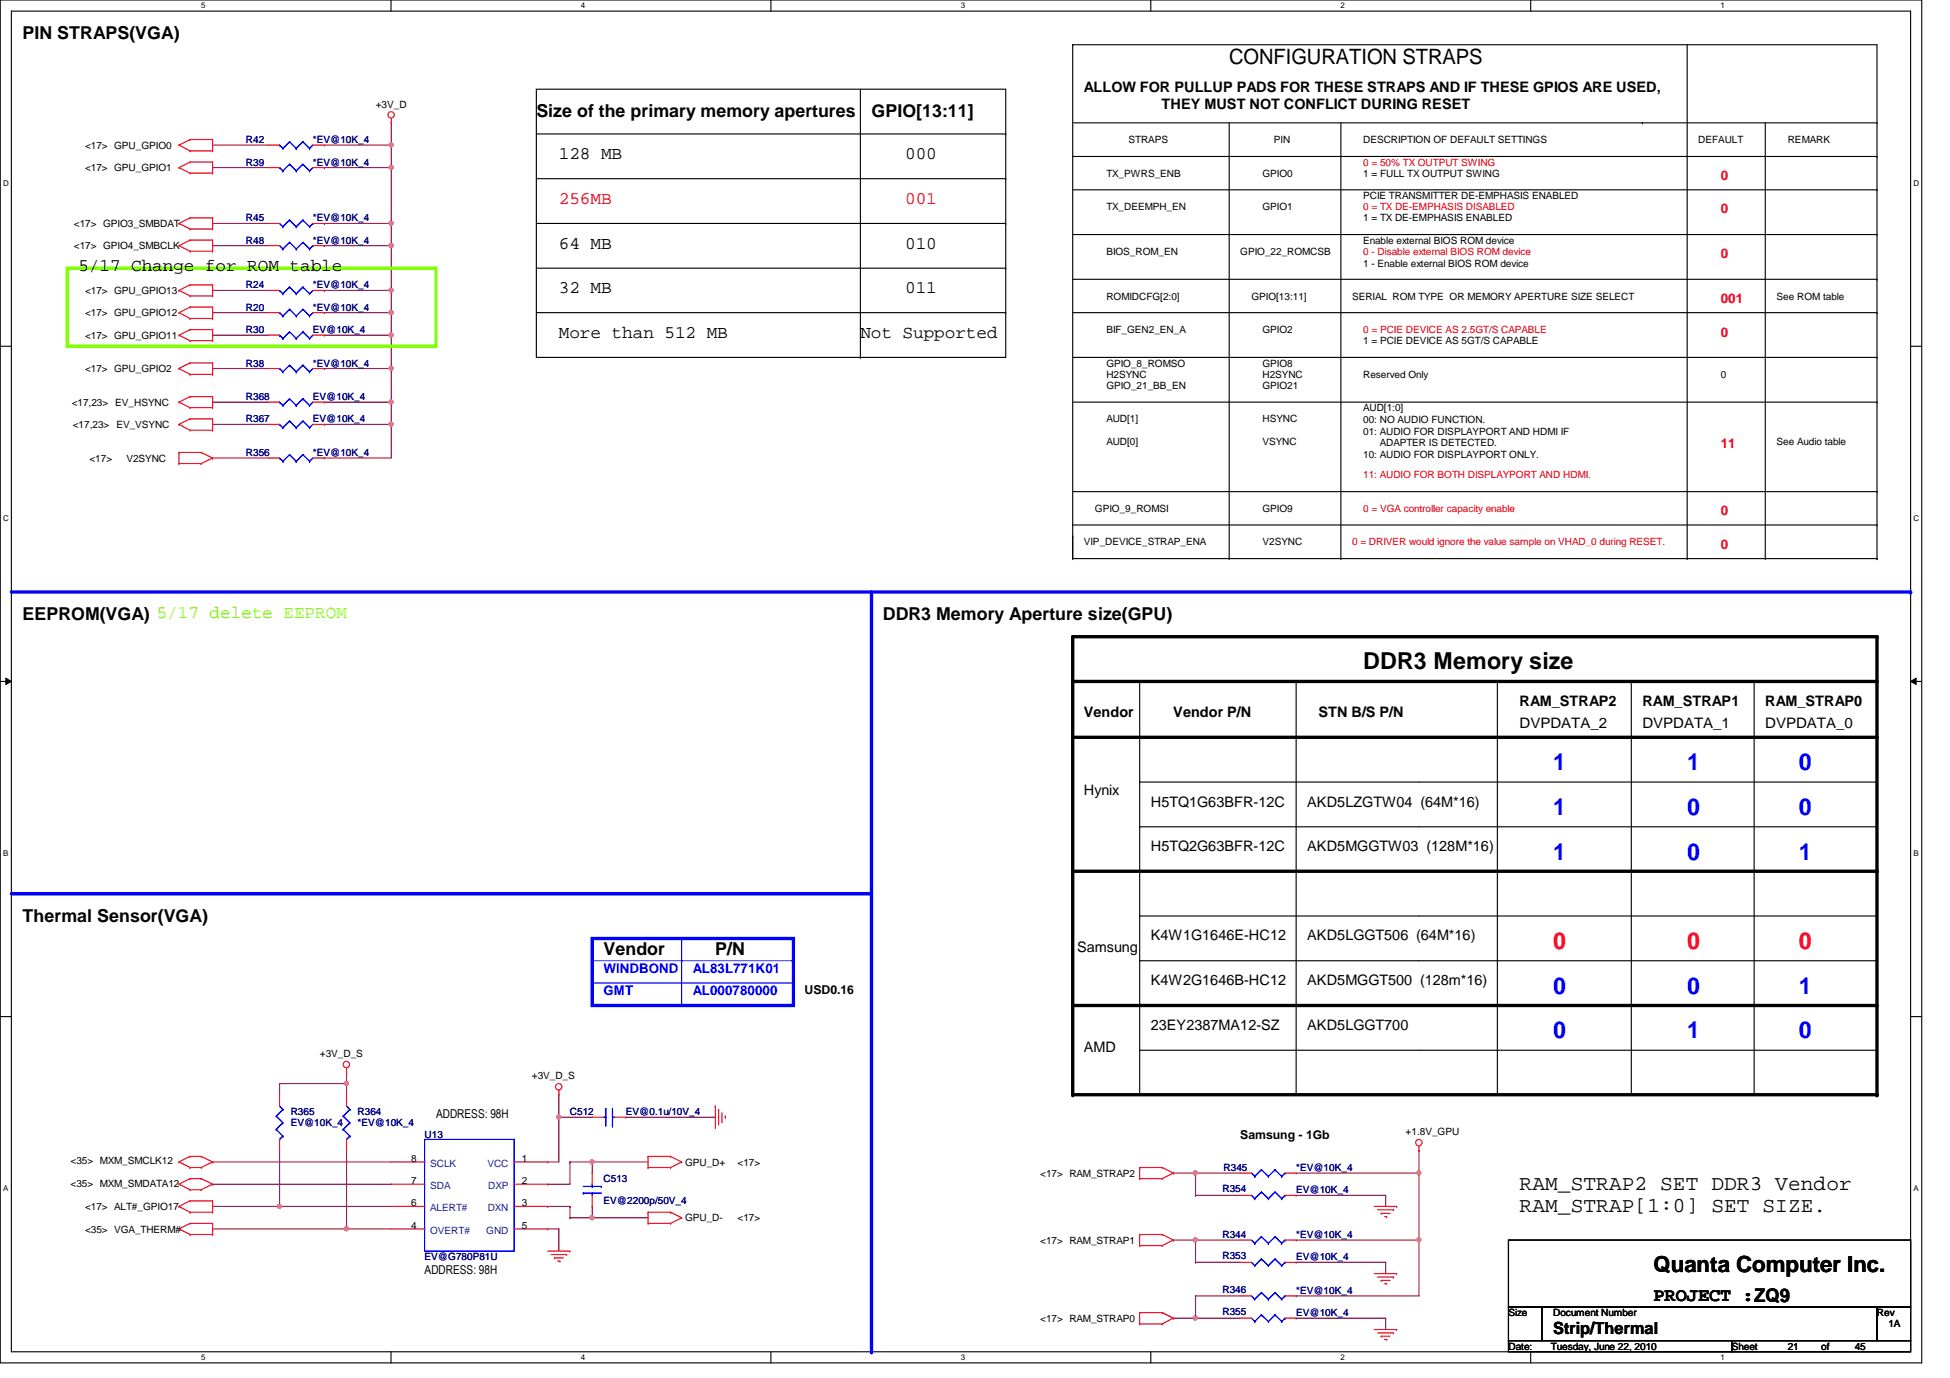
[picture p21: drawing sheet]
<svg xmlns="http://www.w3.org/2000/svg" width="297mm" height="210mm" viewBox="0 0 297 210" stroke-linecap="round" stroke-linejoin="round" font-family="sans-serif">
<defs><g id="words">
<text font-size="3.6" x="207.6" y="102">DDR3 Memory size</text>
<g font-size="3.6" fill="#00f">
<text x="236.6" y="117.3">1</text>
<text x="257" y="117.3">1</text>
<text x="274" y="117.3">0</text>
<text x="236.6" y="124.1">1</text>
<text x="257" y="124.1">0</text>
<text x="274" y="124.1">0</text>
<text x="236.6" y="130.9">1</text>
<text x="257" y="130.9">0</text>
<text x="274" y="130.9">1</text>
<text x="236.6" y="151.3">0</text>
<text x="257" y="151.3">0</text>
<text x="274" y="151.3">1</text>
<text x="236.6" y="158.2">0</text>
<text x="257" y="158.2">1</text>
<text x="274" y="158.2">0</text>
</g>
<g font-size="3.6" fill="#f00">
<text x="236.6" y="144.5">0</text>
<text x="257" y="144.5">0</text>
<text x="274" y="144.5">0</text>
</g>
<text font-size="3.4" x="251.9" y="193.8">Quanta Computer Inc.</text>
<g font-size="3.2">
<text x="187.2" y="9.7">CONFIGURATION STRAPS</text>
<text x="231.5" y="181.2">RAM_STRAP2 SET DDR3 Vendor</text>
<text x="231.5" y="184.6">RAM_STRAP[1:0] SET SIZE.</text>
</g>
<text font-size="2.9" x="251.9" y="198.1">PROJECT :ZQ9</text>
<g font-size="2.7">
<text x="3.4" y="5.9">PIN STRAPS(VGA)</text>
<text x="81.7" y="17.9">Size of the primary memory apertures</text>
<text x="132.8" y="17.9">GPIO[13:11]</text>
<text x="85.1" y="24.3">128 MB</text>
<text x="137.9" y="24.3">000</text>
<text x="11.9" y="41.3">5/17 Change for ROM table</text>
<text x="85.1" y="37.9">64 MB</text>
<text x="137.9" y="37.9">010</text>
<text x="85.1" y="44.7">32 MB</text>
<text x="137.9" y="44.7">011</text>
<text x="85.1" y="51.5">More than 512 MB</text>
<text x="131.1" y="51.5">Not Supported</text>
<text x="3.4" y="94.4">EEPROM(VGA) 5/17 delete EEPROM</text>
<text x="134.5" y="94.4">DDR3 Memory Aperture size(GPU)</text>
<text x="3.4" y="140.4">Thermal Sensor(VGA)</text>
<text x="91.9" y="145.5">Vendor</text>
<text x="109" y="145.5">P/N</text>
</g>
<g font-size="2.7" fill="#f00">
<text x="85.1" y="31.1">256MB</text>
<text x="137.9" y="31.1">001</text>
</g>
<text font-size="2.5" x="236.6" y="203.2">Strip/Thermal</text>
<g font-size="2.2">
<text x="165.1" y="14">ALLOW FOR PULLUP PADS FOR THESE STRAPS AND IF THESE GPIOS ARE USED,</text>
<text x="177" y="16.6">THEY MUST NOT CONFLICT DURING RESET</text>
<text x="231.5" y="107.6">RAM_STRAP2</text>
<text x="250.2" y="107.6">RAM_STRAP1</text>
<text x="268.9" y="107.6">RAM_STRAP0</text>
<text x="165.1" y="109.3">Vendor</text>
<text x="178.7" y="109.3">Vendor P/N</text>
<text x="200.8" y="109.3">STN B/S P/N</text>
<text x="231.5" y="111">DVPDATA_2</text>
<text x="250.2" y="111">DVPDATA_1</text>
<text x="268.9" y="111">DVPDATA_0</text>
<text x="165.1" y="121.2">Hynix</text>
<text x="175.3" y="122.9">H5TQ1G63BFR-12C</text>
<text x="199.1" y="122.9">AKD5LZGTW04 (64M*16)</text>
<text x="175.3" y="129.7">H5TQ2G63BFR-12C</text>
<text x="199.1" y="129.7">AKD5MGGTW03 (128M*16)</text>
<text x="175.3" y="143.3">K4W1G1646E-HC12</text>
<text x="199.1" y="143.3">AKD5LGGT506 (64M*16)</text>
<text x="164.1" y="145">Samsung</text>
<text x="175.3" y="150.1">K4W2G1646B-HC12</text>
<text x="199.1" y="150.1">AKD5MGGT500 (128m*16)</text>
<text x="165.1" y="160.3">AMD</text>
<text x="175.3" y="156.9">23EY2387MA12-SZ</text>
<text x="199.1" y="156.9">AKD5LGGT700</text>
</g>
<g font-size="2" fill="#f00">
<text x="262.1" y="27.4">0</text>
<text x="262.1" y="32.5">0</text>
<text x="262.1" y="39.3">0</text>
<text x="262.1" y="46.1">001</text>
<text x="262.1" y="51.3">0</text>
<text x="262.1" y="68.3">11</text>
<text x="262.1" y="78.5">0</text>
<text x="262.1" y="83.6">0</text>
</g>
<g font-size="2" fill="#00f">
<text x="91.9" y="148.3">WINDBOND</text>
<text x="105.5" y="148.3">AL83L771K01</text>
<text x="91.9" y="151.6">GMT</text>
<text x="105.5" y="151.6">AL000780000</text>
</g>
<g font-size="1.9">
<text x="122.6" y="151.4">USD0.16</text>
<text x="66.4" y="170.3">ADDRESS: 98H</text>
<text x="188.9" y="173.6">Samsung - 1Gb</text>
<text x="64.7" y="194.1">ADDRESS: 98H</text>
</g>
<g font-size="1.5">
<text x="57.2" y="16.4">+3V_D</text>
<text x="13" y="22.6">&lt;17&gt; GPU_GPIO0</text>
<text x="171.9" y="21.8">STRAPS</text>
<text x="194.1" y="21.8">PIN</text>
<text x="207.6" y="21.8">DESCRIPTION OF DEFAULT SETTINGS</text>
<text x="258.7" y="21.8">DEFAULT</text>
<text x="272.3" y="21.8">REMARK</text>
<text x="13" y="26.1">&lt;17&gt; GPU_GPIO1</text>
<text x="168.5" y="26.9">TX_PWRS_ENB</text>
<text x="192.3" y="26.9">GPIO0</text>
<text x="207.6" y="26.9">1 = FULL TX OUTPUT SWING</text>
<text x="11.3" y="34.6">&lt;17&gt; GPIO3_SMBDAT</text>
<text x="168.5" y="32">TX_DEEMPH_EN</text>
<text x="192.3" y="32">GPIO1</text>
<text x="207.6" y="30.3">PCIE TRANSMITTER DE-EMPHASIS ENABLED</text>
<text x="207.6" y="33.7">1 = TX DE-EMPHASIS ENABLED</text>
<text x="11.3" y="38">&lt;17&gt; GPIO4_SMBCLK</text>
<text x="168.5" y="38.8">BIOS_ROM_EN</text>
<text x="188.9" y="38.8">GPIO_22_ROMCSB</text>
<text x="207.6" y="37.1">Enable external BIOS ROM device</text>
<text x="207.6" y="40.7">1 - Enable external BIOS ROM device</text>
<text x="13" y="44.8">&lt;17&gt; GPU_GPIO13</text>
<text x="168.5" y="45.6">ROMIDCFG[2:0]</text>
<text x="190.6" y="45.6">GPIO[13:11]</text>
<text x="205.9" y="45.6">SERIAL ROM TYPE OR MEMORY APERTURE SIZE SELECT</text>
<text x="270.6" y="45.6">See ROM table</text>
<text x="13" y="51.6">&lt;17&gt; GPU_GPIO11</text>
<text x="13" y="48.2">&lt;17&gt; GPU_GPIO12</text>
<text x="168.5" y="50.8">BIF_GEN2_EN_A</text>
<text x="192.3" y="50.8">GPIO2</text>
<text x="207.6" y="52.5">1 = PCIE DEVICE AS 5GT/S CAPABLE</text>
<text x="13" y="56.7">&lt;17&gt; GPU_GPIO2</text>
<text x="168.5" y="57.5">H2SYNC</text>
<text x="168.5" y="59.3">GPIO_21_BB_EN</text>
<text x="168.5" y="55.8">GPIO_8_ROMSO</text>
<text x="192.3" y="55.8">GPIO8</text>
<text x="192.3" y="57.5">H2SYNC</text>
<text x="192.3" y="59.3">GPIO21</text>
<text x="207.6" y="57.5">Reserved Only</text>
<text x="262.1" y="57.5">0</text>
<text x="10.9" y="61.8">&lt;17,23&gt; EV_HSYNC</text>
<text x="11.1" y="65.2">&lt;17,23&gt; EV_VSYNC</text>
<text x="168.5" y="64.3">AUD[1]</text>
<text x="192.3" y="64.3">HSYNC</text>
<text x="207.6" y="62.7">AUD[1:0]</text>
<text x="207.6" y="64.4">00: NO AUDIO FUNCTION.</text>
<text x="13.6" y="70.3">&lt;17&gt;</text>
<text x="19.3" y="70.3">V2SYNC</text>
<text x="168.5" y="67.8">AUD[0]</text>
<text x="192.3" y="67.8">VSYNC</text>
<text x="207.6" y="66.2">01: AUDIO FOR DISPLAYPORT AND HDMI IF</text>
<text x="207.6" y="69.8">10: AUDIO FOR DISPLAYPORT ONLY.</text>
<text x="210.2" y="68">ADAPTER IS DETECTED.</text>
<text x="270.6" y="67.8">See Audio table</text>
<text x="166.8" y="78">GPIO_9_ROMSI</text>
<text x="192.3" y="78">GPIO9</text>
<text x="165.1" y="83.1">VIP_DEVICE_STRAP_ENA</text>
<text x="192.3" y="83.1">V2SYNC</text>
<text x="48.7" y="161">+3V_D_S</text>
<text x="81" y="164.4">+3V_D_S</text>
<text x="214.1" y="172.9">+1.8V_GPU</text>
<text x="10.7" y="177.3">&lt;35&gt; MXM_SMCLK12</text>
<text x="62.7" y="177">8</text>
<text x="79.5" y="177">1</text>
<text x="104.3" y="177.5">GPU_D+</text>
<text x="112.3" y="177.5">&lt;17&gt;</text>
<text x="158.5" y="179.2">&lt;17&gt; RAM_STRAP2</text>
<text x="10.7" y="180.8">&lt;35&gt; MXM_SMDATA12</text>
<text x="13" y="184.3">&lt;17&gt; ALT#_GPIO17</text>
<text x="62.7" y="180.3">7</text>
<text x="62.7" y="183.7">6</text>
<text x="79.5" y="180.3">2</text>
<text x="79.5" y="183.7">3</text>
<text x="13" y="187.7">&lt;35&gt; VGA_THERM#</text>
<text x="62.7" y="187.2">4</text>
<text x="79.5" y="187.2">5</text>
<text x="104.3" y="186.1">GPU_D-</text>
<text x="112.3" y="186.1">&lt;17&gt;</text>
<text x="158.5" y="189.4">&lt;17&gt; RAM_STRAP1</text>
<text x="158.5" y="201.3">&lt;17&gt; RAM_STRAP0</text>
<text x="229.8" y="200.5">Size</text>
<text x="236.6" y="200.5">Document Number</text>
<text x="285.9" y="200.5">Rev</text>
<text x="287.7" y="202.2">1A</text>
<text x="229.8" y="205.6">Date:</text>
<text x="236.3" y="205.6">Tuesday, June 22, 2010</text>
<text x="263.8" y="205.6">Sheet</text>
<text x="272.3" y="205.6">21</text>
<text x="277.4" y="205.6">of</text>
<text x="282.5" y="205.6">45</text>
</g>
<g font-size="1.5" fill="#000080">
<text x="37.5" y="21.8">R42</text>
<text x="47.7" y="21.8">*EV@10K_4</text>
<text x="37.5" y="25.2">R39</text>
<text x="47.7" y="25.2">*EV@10K_4</text>
<text x="37.5" y="33.7">R45</text>
<text x="47.7" y="33.7">*EV@10K_4</text>
<text x="37.5" y="37.1">R48</text>
<text x="47.7" y="37.1">*EV@10K_4</text>
<text x="37.5" y="43.9">R24</text>
<text x="37.5" y="47.3">R20</text>
<text x="47.7" y="43.9">*EV@10K_4</text>
<text x="47.7" y="47.3">*EV@10K_4</text>
<text x="37.5" y="50.8">R30</text>
<text x="47.7" y="50.8">EV@10K_4</text>
<text x="37.5" y="55.8">R38</text>
<text x="47.7" y="55.8">*EV@10K_4</text>
<text x="37.5" y="64.3">R367</text>
<text x="37.5" y="61">R368</text>
<text x="47.7" y="64.3">EV@10K_4</text>
<text x="47.7" y="61">EV@10K_4</text>
<text x="37.5" y="69.5">R356</text>
<text x="47.7" y="69.5">*EV@10K_4</text>
<text x="44.3" y="169.9">R365</text>
<text x="44.3" y="171.6">EV@10K_4</text>
<text x="54.5" y="169.9">R364</text>
<text x="54.5" y="171.6">*EV@10K_4</text>
<text x="64.7" y="173.3">U13</text>
<text x="86.8" y="169.9">C512</text>
<text x="95.3" y="169.9">EV@0.1u/10V_4</text>
<text x="186.4" y="178.4">R345</text>
<text x="197.4" y="178.4">*EV@10K_4</text>
<text x="91.9" y="180.1">C513</text>
<text x="91.9" y="183.5">EV@2200p/50V_4</text>
<text x="186.2" y="181.6">R354</text>
<text x="197.4" y="181.8">EV@10K_4</text>
<text x="64.7" y="192">EV@G780P81U</text>
<text x="186.2" y="191.8">R353</text>
<text x="186.2" y="188.6">R344</text>
<text x="197.4" y="188.6">*EV@10K_4</text>
<text x="197.4" y="192">EV@10K_4</text>
<text x="186.2" y="196.9">R346</text>
<text x="197.4" y="197.1">*EV@10K_4</text>
<text x="186.2" y="200.3">R355</text>
<text x="197.4" y="200.5">EV@10K_4</text>
</g>
<g font-size="1.5" fill="#f00">
<text x="207.6" y="25.2">0 = 50% TX OUTPUT SWING</text>
<text x="207.6" y="32">0 = TX DE-EMPHASIS DISABLED</text>
<text x="207.6" y="38.8">0 - Disable external BIOS ROM device</text>
<text x="207.6" y="50.8">0 = PCIE DEVICE AS 2.5GT/S CAPABLE</text>
<text x="207.6" y="72.9">11: AUDIO FOR BOTH DISPLAYPORT AND HDMI.</text>
<text x="207.6" y="78">0 = VGA controller capacity enable</text>
<text x="205.9" y="83.1">0 = DRIVER would ignore the value sample on VHAD_0 during RESET.</text>
</g>
<g font-size="1.5" fill="#004080">
<text x="65.5" y="177.7">SCLK</text>
<text x="74.2" y="177.7">VCC</text>
<text x="65.5" y="181.1">SDA</text>
<text x="65.5" y="184.5">ALERT#</text>
<text x="74.3" y="184.5">DXN</text>
<text x="74.4" y="181.1">DXP</text>
<text x="65.5" y="187.9">OVERT#</text>
<text x="74.1" y="187.9">GND</text>
</g>
<g font-size="1.2">
<text x="30.6" y="1.3">5</text>
<text x="88.5" y="1.3">4</text>
<text x="146.3" y="1.3">3</text>
<text x="204.2" y="1.3">2</text>
<text x="262.1" y="1.3">1</text>
<text x=".5" y="28.3">D</text>
<text x="291.5" y="28.3">D</text>
<text x=".5" y="79.4">C</text>
<text x="291.5" y="79.4">C</text>
<text x=".5" y="130.4">B</text>
<text x="291.5" y="130.4">B</text>
<text x=".5" y="181.5">A</text>
<text x="291.5" y="181.5">A</text>
<text x="30.6" y="207.2">5</text>
<text x="88.5" y="207.2">4</text>
<text x="146.3" y="207.2">3</text>
<text x="204.2" y="207.2">2</text>
<text x="262.1" y="207.2">1</text>
</g>
</g></defs>
<path d="M0 0h292.7v207.6h-292.7zM1.7 1.7h289.3v204.2h-289.3z" fill="none" stroke="#000" stroke-width=".17"/>
<g fill="#fff">
<path d="M30.6 .2h.7v1.3h-.7z"/>
<path d="M30.6 206.1h.7v1.3h-.7z"/>
</g>
<path d="M59.6 0v1.7M59.6 205.9v1.7" fill="none" stroke="#000" stroke-width=".17"/>
<g fill="#fff">
<path d="M88.5 .2h.6v1.3h-.6z"/>
<path d="M88.5 206.1h.6v1.3h-.6z"/>
</g>
<path d="M117.4 0v1.7M117.4 205.9v1.7" fill="none" stroke="#000" stroke-width=".17"/>
<g fill="#fff">
<path d="M146.3 .2h.7v1.3h-.7z"/>
<path d="M146.3 206.1h.7v1.3h-.7z"/>
</g>
<path d="M175.3 0v1.7M175.3 205.9v1.7" fill="none" stroke="#000" stroke-width=".17"/>
<g fill="#fff">
<path d="M204.2 .2h.6v1.3h-.6z"/>
<path d="M204.2 206.1h.6v1.3h-.6z"/>
</g>
<path d="M233.2 0v1.7M233.2 205.9v1.7" fill="none" stroke="#000" stroke-width=".17"/>
<g fill="#fff">
<path d="M262.1 .2h.6v1.3h-.6z"/>
<path d="M262.1 206.1h.6v1.3h-.6z"/>
<path d="M.5 27.2h.8v1.4h-.8z"/>
<path d="M291.5 27.2h.8v1.4h-.8z"/>
<path d="M.5 78.3h.8v1.3h-.8z"/>
<path d="M291.5 78.3h.8v1.3h-.8z"/>
</g>
<path d="M0 52.7h1.7M291 52.7h1.7" fill="none" stroke="#000" stroke-width=".17"/>
<g fill="#fff">
<path d="M.5 129.3h.7v1.4h-.7z"/>
<path d="M291.5 129.3h.7v1.4h-.7z"/>
</g>
<path d="M0 103.8h1.7M291 103.8h1.7" fill="none" stroke="#000" stroke-width=".17"/>
<path d="M.9 103.3l.8 .5-.8 .5zM291 103.8l.9-.5v1z" fill="#000"/>
<path d="M.9 103.3l.8 .5-.8 .5zM291 103.8l.9-.5v1z" fill="none" stroke="#000" stroke-width=".15"/>
<g fill="#fff">
<path d="M.5 180.4h.7v1.3h-.7z"/>
<path d="M291.5 180.4h.7v1.3h-.7z"/>
</g>
<path d="M0 154.9h1.7M291 154.9h1.7" fill="none" stroke="#000" stroke-width=".17"/>
<path d="M32.4 25.5h.1M32.4 22.1h.1M32.4 25.5h8.5M32.4 22.1h8.5M32.4 47.6h.1M32.4 47.6h8.5M49.4 51.1h.1M49.4 47.6h.1M49.4 51.1h10.2M49.4 47.6h10.2M59.6 64.6h.1M59.6 64.6v5.2" fill="none" stroke="#800040" stroke-width=".17"/>
<circle cx="59.6" cy="47.6" r=".32" fill="#f0f"/>
<circle cx="59.6" cy="47.6" r=".32" fill="none" stroke="#f0f" stroke-width=".17"/>
<path d="M59.6 18.7h.1M59.6 18.7v6.8h-10.2M49.4 25.5h.1M49.4 22.1h.1M49.4 22.1h10.2M59.6 22.1h.1M59.6 56.1h.1M59.6 56.1v5.2" fill="none" stroke="#800040" stroke-width=".17"/>
<circle cx="59.6" cy="22.1" r=".32" fill="#f0f"/>
<circle cx="59.6" cy="22.1" r=".32" fill="none" stroke="#f0f" stroke-width=".17"/>
<path d="M59.6 25.5h.1M59.6 25.5v8.5" fill="none" stroke="#800040" stroke-width=".17"/>
<circle cx="59.6" cy="25.5" r=".32" fill="#f0f"/>
<circle cx="59.6" cy="25.5" r=".32" fill="none" stroke="#f0f" stroke-width=".17"/>
<path d="M32.4 51.1h.1M32.4 51.1h8.5M49.4 44.2h.1M49.4 44.2h10.2" fill="none" stroke="#800040" stroke-width=".17"/>
<circle cx="59.6" cy="44.2" r=".32" fill="#f0f"/>
<circle cx="59.6" cy="44.2" r=".32" fill="none" stroke="#f0f" stroke-width=".17"/>
<path d="M32.4 44.2h.1M32.4 44.2h8.5M182.1 200.8h.1M182.1 200.8h6.8" fill="none" stroke="#800040" stroke-width=".17"/>
<circle cx="182.1" cy="200.8" r=".32" fill="#f0f"/>
<circle cx="182.1" cy="200.8" r=".32" fill="none" stroke="#f0f" stroke-width=".17"/>
<g fill="none" stroke="#800040" stroke-width=".17">
<path d="M32.4 64.6h.1M32.4 61.3h.1M32.4 64.6h8.5M32.4 61.3h8.5M49.4 64.6h.1M49.4 61.3h.1M49.4 61.3h10.2M59.6 61.3h.1M59.6 61.3v3.3h-10.2M182.1 188.9h.1M182.1 188.9h6.8M197.4 200.8h.1"/>
<path d="M197.4 200.8h13.7M211.1 200.8h.1M211.1 200.8v1.7"/>
</g>
<circle cx="59.6" cy="64.6" r=".32" fill="#f0f"/>
<circle cx="59.6" cy="64.6" r=".32" fill="none" stroke="#f0f" stroke-width=".17"/>
<circle cx="59.6" cy="61.2" r=".32" fill="#f0f"/>
<circle cx="59.6" cy="61.2" r=".32" fill="none" stroke="#f0f" stroke-width=".17"/>
<path d="M197.4 178.7h.1M197.4 178.7h18.8" fill="none" stroke="#800040" stroke-width=".17"/>
<circle cx="216.1" cy="178.7" r=".32" fill="#f0f"/>
<circle cx="216.1" cy="178.7" r=".32" fill="none" stroke="#f0f" stroke-width=".17"/>
<path d="M182.1 178.7h.1M182.1 178.7h6.8M216.2 175.3h.1M216.2 175.3v3.4M197.4 188.9h.1M197.4 188.9h18.8M216.2 188.9h.1M216.2 188.9v8.5" fill="none" stroke="#800040" stroke-width=".17"/>
<circle cx="216.1" cy="188.9" r=".32" fill="#f0f"/>
<circle cx="216.1" cy="188.9" r=".32" fill="none" stroke="#f0f" stroke-width=".17"/>
<g fill="none" stroke="#800040" stroke-width=".17">
<path d="M216.2 178.7h.1M216.2 178.7v10.2M182.1 197.4h.1M182.1 192.3h.1M182.1 188.9h.1M182.1 197.4h6.8M182.1 188.9v3.4M182.1 197.4v3.4h-3.4M182.1 192.3h6.8M197.4 197.4h.1M197.4 192.3h.1M197.4 197.4h18.8"/>
<path d="M197.4 192.3h13.7M211.1 192.3h.1M211.1 192.3v1.7M178.7 200.8h.1"/>
</g>
<circle cx="182.1" cy="188.9" r=".32" fill="#f0f"/>
<circle cx="182.1" cy="188.9" r=".32" fill="none" stroke="#f0f" stroke-width=".17"/>
<path d="M182.1 178.7h.1M182.1 178.7v3.4M178.7 188.9h.1M178.7 188.9h3.4M182.1 182.1h.1M182.1 182.1h6.8M197.4 182.1h.1M197.4 182.1h13.7M211.1 182.1h.1M211.1 182.1v1.7" fill="none" stroke="#800040" stroke-width=".17"/>
<circle cx="182.1" cy="178.7" r=".32" fill="#f0f"/>
<circle cx="182.1" cy="178.7" r=".32" fill="none" stroke="#f0f" stroke-width=".17"/>
<path d="M32.4 34h.1M32.4 37.4h.1M32.4 34h8.5M32.4 37.4h8.5M49.4 34h.1M49.4 37.4h.1M49.4 34h10.2M59.6 34h.1M59.6 34v3.4h-10.2M178.7 178.7h.1M178.7 178.7h3.4" fill="none" stroke="#800040" stroke-width=".17"/>
<circle cx="59.6" cy="34" r=".32" fill="#f0f"/>
<circle cx="59.6" cy="34" r=".32" fill="none" stroke="#f0f" stroke-width=".17"/>
<path d="M59.6 37.4h.1M59.6 37.4v6.8" fill="none" stroke="#800040" stroke-width=".17"/>
<circle cx="59.6" cy="37.4" r=".32" fill="#f0f"/>
<circle cx="59.6" cy="37.4" r=".32" fill="none" stroke="#f0f" stroke-width=".17"/>
<path d="M32.4 56.1h.1M32.4 56.1h8.5M49.4 56.1h.1M49.4 56.1h10.2M59.6 44.2h.1M59.6 47.6h.1M59.6 44.2v6.9M32.4 69.8h.1M32.4 69.8h8.5M49.4 69.8h.1M49.4 69.8h10.2" fill="none" stroke="#800040" stroke-width=".17"/>
<circle cx="59.6" cy="56.1" r=".32" fill="#f0f"/>
<circle cx="59.6" cy="56.1" r=".32" fill="none" stroke="#f0f" stroke-width=".17"/>
<path d="M59.6 51.1h.1M59.6 51.1v5" fill="none" stroke="#800040" stroke-width=".17"/>
<circle cx="59.6" cy="51" r=".32" fill="#f0f"/>
<circle cx="59.6" cy="51" r=".32" fill="none" stroke="#f0f" stroke-width=".17"/>
<path d="M42.6 183.8h.1M42.6 183.8h17M52.8 187.2h.1M52.8 187.2h6.8" fill="none" stroke="#800040" stroke-width=".17"/>
<circle cx="42.6" cy="183.7" r=".32" fill="#f0f"/>
<circle cx="42.6" cy="183.7" r=".32" fill="none" stroke="#f0f" stroke-width=".17"/>
<g fill="none" stroke="#800040" stroke-width=".17">
<path d="M32.4 177h.1M32.4 177h27.2M85.1 170.2h.1M85.1 166.8h.1M85.1 170.2h5.1M85.1 166.8v3.4M86.8 177h.1M86.8 177h11.9M90.2 177h.1M90.2 177v1.7M32.4 180.4h.1M32.4 180.4h27.2"/>
<path d="M86.8 185.5h.1M86.8 183.8h.1M86.8 183.8v1.7M90.2 183.8h.1M90.2 183.8v1.7h-3.4"/>
</g>
<circle cx="90.2" cy="177" r=".32" fill="#f0f"/>
<circle cx="90.2" cy="177" r=".32" fill="none" stroke="#f0f" stroke-width=".17"/>
<path d="M83.4 177h.1M83.4 177h1.7M83.4 183.8h.1M83.4 187.2h.1M83.4 183.8h3.4M83.4 187.2h1.7M85.1 187.2h.1M85.1 187.2v3.4M90.2 185.5h.1M90.2 185.5h8.5" fill="none" stroke="#800040" stroke-width=".17"/>
<circle cx="90.2" cy="185.5" r=".32" fill="#f0f"/>
<circle cx="90.2" cy="185.5" r=".32" fill="none" stroke="#f0f" stroke-width=".17"/>
<path d="M85.1 170.2h.1M85.1 170.2v6.8M86.8 177h.1M86.8 177v3.4h-3.4M83.4 180.4h.1" fill="none" stroke="#800040" stroke-width=".17"/>
<circle cx="85.1" cy="170.2" r=".32" fill="#f0f"/>
<circle cx="85.1" cy="170.2" r=".32" fill="none" stroke="#f0f" stroke-width=".17"/>
<path d="M42.6 175.3h.1M42.6 165.1h.1M42.6 165.1v1.7M42.6 175.3v8.5h-10.2M52.8 165.1h.1M52.8 165.1v1.7M95.3 170.2h.1M95.3 170.2h13.7M32.4 183.8h.1" fill="none" stroke="#800040" stroke-width=".17"/>
<circle cx="52.8" cy="165" r=".32" fill="#f0f"/>
<circle cx="52.8" cy="165" r=".32" fill="none" stroke="#f0f" stroke-width=".17"/>
<path d="M52.8 175.3h.1M52.8 175.3v11.9" fill="none" stroke="#800040" stroke-width=".17"/>
<circle cx="52.8" cy="187.2" r=".32" fill="#f0f"/>
<circle cx="52.8" cy="187.2" r=".32" fill="none" stroke="#f0f" stroke-width=".17"/>
<path d="M42.6 165.1h10.2M52.8 165.1h.1M52.8 163.4h.1M52.8 163.4v1.7M32.4 187.2h.1M32.4 187.2h20.4" fill="none" stroke="#800040" stroke-width=".17"/>
<g fill="none" stroke="#f00" stroke-width=".17">
<path d="M59.6 18.7h.1M59.6 18v.7M27.3 22.1h.1M27.3 25.5h.1M27.3 34h.1M27.3 37.4h.1M27.3 22.1l1.7 .9M27.3 25.5l1.7 .9M27.3 34l1.7 .9M27.3 37.4l1.7 .9M29 21.3h.1M29 23h.1"/>
<path d="M29 24.7h.1M29 26.4h.1M29 33.2h.1M29 34.9h.1M29 36.6h.1M29 38.3h.1M29 21.3l-1.7 .8M29 21.3h3.4M29 23h3.4M29 24.7l-1.7 .8M29 24.7h3.4M29 26.4h3.4"/>
<path d="M29 33.2l-1.7 .8M29 33.2h3.4M29 34.9h3.4M29 36.6l-1.7 .8M29 36.6h3.4M29 38.3h3.4M32.4 21.3h.1M32.4 23h.1M32.4 24.7h.1M32.4 26.4h.1M32.4 33.2h.1M32.4 34.9h.1"/>
<path d="M32.4 36.6h.1M32.4 38.3h.1M32.4 21.3v1.7M32.4 24.7v1.7M32.4 33.2v1.7M32.4 36.6v1.7M27.3 51.1h.1M27.3 47.6h.1M27.3 44.2h.1M27.3 56.1h.1M27.3 51.1l1.7 .8M27.3 47.6l1.7 .9"/>
<path d="M27.3 44.2l1.7 .9M27.3 56.1l1.7 .9M29 50.2h.1M29 51.9h.1M29 46.8h.1M29 48.5h.1M29 43.4h.1M29 45.1h.1M29 55.3h.1M29 57h.1M29 50.2l-1.7 .9M29 50.2h3.4"/>
<path d="M29 51.9h3.4M29 46.8l-1.7 .8M29 46.8h3.4M29 48.5h3.4M29 43.4l-1.7 .8M29 43.4h3.4M29 45.1h3.4M29 55.3l-1.7 .8M29 55.3h3.4M29 57h3.4M32.4 50.2h.1M32.4 51.9h.1"/>
<path d="M32.4 46.8h.1M32.4 48.5h.1M32.4 43.4h.1M32.4 45.1h.1M32.4 55.3h.1M32.4 57h.1M32.4 43.4v1.7M32.4 46.8v1.7M32.4 50.2v1.7M32.4 55.3v1.7M27.3 64.6h.1M27.3 61.3h.1"/>
<path d="M27.3 68.9h.1M27.3 70.6h.1M27.3 64.6l1.7 .9M27.3 61.3l1.7 .8M27.3 70.6h3.3M27.3 68.9h3.3M27.3 68.9v1.7M29 63.8h.1M29 65.5h.1M29 60.4h.1M29 62.1h.1M29 63.8h3.4"/>
<path d="M29 63.8l-1.7 .8M29 65.5h3.4M29 60.4h3.4M29 60.4l-1.7 .9M29 62.1h3.4M30.6 70.6h.1M30.6 68.9h.1M30.6 68.9l1.8 .9M32.4 65.5h.1M32.4 63.8h.1M32.4 62.1h.1M32.4 60.4h.1"/>
<path d="M32.4 69.8h.1M32.4 60.4v1.7M32.4 63.8v1.7M32.4 69.8l-1.8 .8M27.3 177h.1M27.3 177l1.7 .8M29 176.1h.1M29 177.8h.1M29 179.5h.1M29 177.8h1.6M29 179.5h1.6M29 176.1h1.6"/>
<path d="M29 176.1l-1.7 .9M29 179.5l-1.7 .9M30.6 176.1h.1M30.6 177.8h.1M30.6 179.5h.1M30.6 176.1l1.8 .9M30.6 179.5l1.8 .9M32.4 177h.1M32.4 177l-1.8 .8M52.8 163.4h.1M52.8 162.7v.7M85.1 166.8h.1"/>
<path d="M85.1 166.1v.7M98.7 176.1h.1M98.7 177.8h.1M98.7 177.8h3.4M98.7 176.1h3.4M98.7 176.1v1.7M102.1 176.1h.1M102.1 177.8h.1M102.1 176.1l1.7 .9M103.8 177h.1M103.8 177l-1.7 .8M109 168.5h.1"/>
<path d="M109 168.5v3.4M109.5 169h.1M109.5 169v2.4M110 170.9h.1M110 169.5v1.4M110.5 170h.1M110.5 170v.3M173.6 177.8h.1M173.6 179.5h.1M173.6 177.8v1.7M173.6 177.8h3.4M173.6 179.5h3.4"/>
<path d="M177 177.8h.1M177 179.5h.1M177 177.8l1.7 .9M178.7 178.7h.1M178.7 178.7l-1.7 .8M216.2 175.3h.1M216.2 174.6v.7M27.3 183.8h.1M27.3 180.4h.1M27.3 187.2h.1M27.3 183.8l1.7 .9M27.3 180.4l1.7 .8"/>
<path d="M27.3 187.2l1.7 .8M29 182.9h.1M29 184.7h.1M29 181.2h.1M29 186.4h.1M29 188h.1M29 188h3.4M29 184.7h3.4M29 186.4h3.4M29 182.9l-1.7 .9M29 182.9h3.4M29 181.2h1.6"/>
<path d="M29 186.4l-1.7 .8M30.6 181.2h.1M32.4 182.9h.1M32.4 184.7h.1M32.4 180.4h.1M32.4 186.4h.1M32.4 188h.1M32.4 182.9v1.8M32.4 186.4v1.6M32.4 180.4l-1.8 .8M83.4 190.6h3.4M83.9 191.1h2.4"/>
<path d="M84.5 191.6h.1M84.5 191.6h1.3M85 192.1h.3M85.3 192.1h.1M86.3 191.1h.1M86.8 190.6h.1M98.7 184.7h.1M98.7 186.4h.1M98.7 184.7v1.7M98.7 184.7h3.4M98.7 186.4h3.4M102.1 184.7h.1"/>
<path d="M102.1 186.4h.1M102.1 184.7l1.7 .8M103.8 185.5h.1M103.8 185.5l-1.7 .9M173.6 199.9h.1M173.6 188h.1M173.6 189.7h.1M173.6 199.9h3.4M173.6 188v1.7M173.6 199.9v1.8M173.6 188h3.4M173.6 189.7h3.4"/>
<path d="M177 199.9h.1M177 188h.1M177 189.7h.1M177 199.9l1.7 .9M177 188l1.7 .9M178.7 188.9h.1M178.7 188.9l-1.7 .8M209.3 194h3.5M209.3 183.8h3.5M209.8 194.5h2.5M209.8 184.3h2.5M210.4 195h.1"/>
<path d="M210.4 184.8h.1M210.4 195h1.3M210.4 184.8h1.3M210.9 195.5h.3M210.9 185.3h.3M211.2 195.5h.1M211.2 185.3h.1M212.3 194.5h.1M212.3 184.3h.1M212.8 194h.1M212.8 183.8h.1M173.6 201.7h.1"/>
<path d="M173.6 201.7h3.4M177 201.7h.1M178.7 200.8h.1M178.7 200.8l-1.7 .9M209.3 202.5h3.5M209.8 203h2.5M210.4 203.5h.1M210.4 203.5h1.3M210.9 204h.3M211.2 204h.1M212.3 203h.1M212.8 202.5h.1"/>
<circle cx="59.6" cy="17.5" r=".49"/>
<circle cx="52.8" cy="162.2" r=".49"/>
<circle cx="85.1" cy="165.5" r=".49"/>
<circle cx="216.1" cy="174" r=".49"/>
</g>
<g fill="none" stroke="#000" stroke-width=".17">
<path d="M163.4 6.8h.1M163.4 18.7h122.5M163.4 6.8h122.5v78.3M163.4 6.8v78.3M187.2 18.7v66.4M204.3 18.7v66.4M250.2 18.7h.1M257 6.8v78.3M268.9 18.7v66.4M285.9 18.7h.1M163.4 23.8h122.5M285.9 23.8h.1"/>
<path d="M163.4 85.1h.1M163.4 81.7h.1M163.4 85.1h122.5M187.2 85.1h.1M204.3 85.1h.1M257 85.1h.1M268.9 85.1h.1M285.9 85.1h.1M229.8 188.9h61.2v10.2h-61.2zM229.8 199.1h5.1v5.1h-5.1zM234.9 199.1h51v5.1h-51zM285.9 199.1h5.1v5.1h-5.1z"/>
<path d="M229.8 204.2h34v1.7h-34zM263.8 204.2h27.2v1.7h-27.2z"/>
</g>
<path d="M132.8 90.2v115.7" fill="none" stroke="#00f" stroke-width=".51"/>
<circle cx="132.8" cy="205.9" r=".25" fill="#00f"/>
<path d="M1.7 136.1h131.1" fill="none" stroke="#00f" stroke-width=".51"/>
<circle cx="132.8" cy="136.1" r=".25" fill="#00f"/>
<path d="M1.7 90.2h289.3" fill="none" stroke="#00f" stroke-width=".51"/>
<circle cx="291" cy="90.2" r=".25" fill="#00f"/>
<g fill="none" stroke="#000" stroke-width=".17">
<path d="M81.7 13.6h71.5v40.8h-71.5zM131.1 13.6v40.8M81.7 20.4h71.5M81.7 27.2h71.5M81.7 34h71.5M153.2 20.4h.1M153.2 27.2h.1M153.2 34h.1M163.4 28.9h122.5M163.4 35.7h122.5M285.9 28.9h.1M285.9 35.7h.1"/>
<path d="M81.7 47.6h71.5M81.7 40.9h71.5M131.1 54.4h.1M153.2 40.9h.1M153.2 47.6h.1M163.4 42.5h122.5M163.4 47.6h122.5M163.4 54.4h122.5M285.9 42.5h.1M285.9 47.6h.1M285.9 54.4h.1M163.4 80h122.5"/>
<path d="M163.4 74.9h122.5M163.4 61.3h122.5M285.9 80h.1M285.9 74.9h.1M285.9 61.3h.1M173.6 119.1h.1M173.6 119.1h112.3M173.6 103.8v63M197.4 103.8v63M228.1 103.8v63M248.5 103.8v63M267.2 103.8v63"/>
<path d="M285.9 119.1h.1M173.6 125.9h.1M173.6 139.5h.1M173.6 139.5h112.3M173.6 125.9h112.3M285.9 139.5h.1M285.9 125.9h.1M173.6 160h.1M173.6 146.3h.1M173.6 160h112.3M173.6 146.3h112.3M285.9 160h.1"/>
<path d="M285.9 146.3h.1M173.6 166.8h.1M197.4 166.8h.1M228.1 166.8h.1M248.5 166.8h.1M267.2 166.8h.1"/>
</g>
<g fill="none" stroke="#00f" stroke-width=".17">
<path d="M42.6 25.5h.1M42.6 22.1h.1M42.6 25.5l.5 .5M42.6 34l.5 .5M42.6 22.1l.5 .5M42.6 37.4l.5 .5M43.1 26h.1M43.1 34.5h.1M43.1 22.6h.1M43.1 37.9h.1M44.1 25h.1M44.1 33.5h.1"/>
<path d="M44.1 21.6h.1M44.1 36.9h.1M44.1 25l1 1M44.1 25l-1 1M44.1 33.5l-1 1M44.1 33.5l1 1M44.1 21.6l1 1M44.1 21.6l-1 1M44.1 36.9l-1 1M44.1 36.9l1 1M45.1 26h.1M45.1 34.5h.1"/>
<path d="M45.1 22.6h.1M45.1 37.9h.1M46.1 25h.1M46.1 33.5h.1M46.1 21.6h.1M46.1 36.9h.1M46.1 25l1.1 1M46.1 25l-1 1M46.1 33.5l-1 1M46.1 33.5l1.1 1M46.1 21.6l1.1 1M46.1 21.6l-1 1"/>
<path d="M46.1 36.9l-1 1M46.1 36.9l1.1 1M47.2 26h.1M47.2 34.5h.1M47.2 22.6h.1M47.2 37.9h.1M47.7 34h.1M47.7 37.4h.1M47.7 25.5l-.5 .5M47.7 34l-.5 .5M47.7 22.1l-.5 .5M47.7 37.4l-.5 .5"/>
<path d="M42.6 44.2h.1M42.6 51.1h.1M42.6 47.6h.1M42.6 56.1h.1M42.6 44.2l.5 .5M42.6 51.1l.5 .5M42.6 47.6l.5 .5M42.6 56.1l.5 .5M43.1 44.7h.1M43.1 51.6h.1M43.1 48.1h.1M43.1 56.6h.1"/>
<path d="M44.1 43.7h.1M44.1 50.5h.1M44.1 47.1h.1M44.1 55.6h.1M44.1 43.7l1 1M44.1 43.7l-1 1M44.1 50.5l1 1.1M44.1 50.5l-1 1.1M44.1 47.1l1 1M44.1 47.1l-1 1M44.1 55.6l1 1M44.1 55.6l-1 1"/>
<path d="M45.1 44.7h.1M45.1 51.6h.1M45.1 48.1h.1M45.1 56.6h.1M46.1 43.7h.1M46.1 50.5h.1M46.1 47.1h.1M46.1 55.6h.1M46.1 43.7l1.1 1M46.1 43.7l-1 1M46.1 50.5l1.1 1.1M46.1 50.5l-1 1.1"/>
<path d="M46.1 47.1l1.1 1M46.1 47.1l-1 1M46.1 55.6l1.1 1M46.1 55.6l-1 1M47.2 44.7h.1M47.2 51.6h.1M47.2 48.1h.1M47.2 56.6h.1M47.7 44.2l-.5 .5M47.7 51.1l-.5 .5M47.7 47.6l-.5 .5M47.7 56.1l-.5 .5"/>
<path d="M42.6 64.6h.1M42.6 61.3h.1M42.6 69.8h.1M42.6 64.6l.5 .6M42.6 61.3l.5 .5M42.6 69.8l.5 .5M43.1 65.2h.1M43.1 61.8h.1M43.1 70.3h.1M44.1 64.1h.1M44.1 60.7h.1M44.1 69.3h.1"/>
<path d="M44.1 64.1l1 1.1M44.1 64.1l-1 1.1M44.1 60.7l1 1.1M44.1 60.7l-1 1.1M44.1 69.3l1 1M44.1 69.3l-1 1M45.1 65.2h.1M45.1 61.8h.1M45.1 70.3h.1M46.1 64.1h.1M46.1 60.7h.1M46.1 69.3h.1"/>
<path d="M46.1 64.1l1.1 1.1M46.1 64.1l-1 1.1M46.1 60.7l1.1 1.1M46.1 60.7l-1 1.1M46.1 69.3l1.1 1M46.1 69.3l-1 1M47.2 65.2h.1M47.2 61.8h.1M47.2 70.3h.1M47.7 64.6l-.5 .6M47.7 61.3l-.5 .5M47.7 69.8l-.5 .5"/>
<path d="M90.2 146.3h30.7M90.2 149.7h30.7M103.8 153.2h.1M103.8 143v10.2M120.9 146.3h.1M120.9 149.7h.1M42.1 170h.1M42.1 172h.1M42.1 170l1 1M42.1 172l1 1.1M42.6 173.6h.1M42.6 168.5l.5 .5"/>
<path d="M43.1 169h.1M43.1 171h.1M43.1 173.1h.1M43.1 169l-1 1M43.1 171l-1 1M43.1 173.1l-.5 .5M52.3 170h.1M52.3 172h.1M52.3 170l1 1M52.3 172l1 1.1M52.8 173.6h.1M52.8 168.5l.5 .5"/>
<path d="M53.3 169h.1M53.3 171h.1M53.3 173.1h.1M53.3 169l-1 1M53.3 171l-1 1M53.3 173.1l-.5 .5M64.7 173.6h13.6v17h-13.6zM91.9 170.2h.4M92.3 170.2h.1M92.3 168.8h.1M92.3 168.8v2.7M93.3 171.5h.1"/>
<path d="M93.3 170.2h.1M93.3 170.2h.3M93.3 168.8v2.7M190.6 178.7l.5 .5M191.1 179.2h.1M192.1 178.2h.1M192.1 178.2l-1 1M192.1 178.2l1.1 1M193.2 179.2h.1M194.2 178.2h.1M194.2 178.2l-1 1M194.2 178.2l1 1"/>
<path d="M195.2 179.2h.1M195.7 178.7h.1M195.7 178.7l-.5 .5M88.9 181.7h.1M88.9 181.7h2.7M88.9 180.7h2.7M90.2 180.7h.1M90.2 181.7h.1M90.2 180.4v.3M90.2 181.7v.4M91.6 180.7h.1M190.6 192.3l.5 .5"/>
<path d="M190.6 188.9l.5 .5M190.6 197.4l.5 .5M190.6 182.1l.5 .5M191.1 192.8h.1M191.1 189.4h.1M191.1 197.9h.1M191.1 182.6h.1M192.1 191.8h.1M192.1 188.4h.1M192.1 196.9h.1M192.1 181.6h.1M192.1 191.8l-1 1"/>
<path d="M192.1 191.8l1.1 1M192.1 188.4l-1 1M192.1 188.4l1.1 1M192.1 196.9l-1 1M192.1 196.9l1.1 1M192.1 181.6l-1 1M192.1 181.6l1.1 1M193.2 192.8h.1M193.2 189.4h.1M193.2 197.9h.1M193.2 182.6h.1M194.2 191.8h.1"/>
<path d="M194.2 188.4h.1M194.2 196.9h.1M194.2 181.6h.1M194.2 191.8l-1 1M194.2 191.8l1 1M194.2 188.4l-1 1M194.2 188.4l1 1M194.2 196.9l-1 1M194.2 196.9l1 1M194.2 181.6l-1 1M194.2 181.6l1 1M195.2 192.8h.1"/>
<path d="M195.2 189.4h.1M195.2 197.9h.1M195.2 182.6h.1M195.7 192.3h.1M195.7 188.9h.1M195.7 197.4h.1M195.7 182.1h.1M195.7 192.3l-.5 .5M195.7 188.9l-.5 .5M195.7 197.4l-.5 .5M195.7 182.1l-.5 .5M190.6 200.8l.5 .5"/>
<path d="M191.1 201.3h.1M192.1 200.3h.1M192.1 200.3l-1 1M192.1 200.3l1.1 1M193.2 201.3h.1M194.2 200.3h.1M194.2 200.3l-1 1M194.2 200.3l1 1M195.2 201.3h.1M195.7 200.8h.1M195.7 200.8l-.5 .5"/>
</g>
<path d="M90.2 143h30.7v10.2h-30.7z" fill="none" stroke="#00f" stroke-width=".51"/>
<path d="M163.4 97h122.5v69.8h-122.5zM163.4 103.8h122.5M163.4 112.3h122.5M163.4 132.7h122.5M163.4 153.2h122.5" fill="none" stroke="#000" stroke-width=".51"/>
<g fill="#000">
<circle cx="285.9" cy="97" r=".25"/>
<circle cx="285.9" cy="112.3" r=".25"/>
<circle cx="285.9" cy="103.8" r=".25"/>
<circle cx="285.9" cy="132.7" r=".25"/>
<circle cx="285.9" cy="153.2" r=".25"/>
<circle cx="163.4" cy="166.8" r=".25"/>
<circle cx="285.9" cy="166.8" r=".25"/>
</g>
<path d="M10.2 40.9h56.2v11.8h-56.2z" fill="none" stroke="#80ff00" stroke-width=".51"/>
<g fill="none" stroke="#f00" stroke-width=".17">
<path d="M40.9 25.5h1.7M40.9 34h1.7M40.9 22.1h1.7M40.9 37.4h1.7M47.7 25.5h1.7M47.7 34h1.7M47.7 22.1h1.7M47.7 37.4h1.7M40.9 44.2h1.7M40.9 51.1h1.7M40.9 47.6h1.7M40.9 56.1h1.7"/>
<path d="M47.7 44.2h1.7M47.7 51.1h1.7M47.7 47.6h1.7M47.7 56.1h1.7M40.9 64.6h1.7M40.9 61.3h1.7M40.9 69.8h1.7M47.7 64.6h1.7M47.7 61.3h1.7M47.7 69.8h1.7M42.6 166.8v1.7M42.6 173.6v1.7"/>
<path d="M52.8 166.8v1.7M52.8 173.6v1.7M59.6 177h5.1M78.3 177h5.1M90.2 170.2h1.7M90.2 178.7v1.7M93.6 170.2h1.7M188.9 178.7h1.7M195.7 178.7h1.7M59.6 180.4h5.1M59.6 183.8h5.1M59.6 187.2h5.1"/>
<path d="M78.3 180.4h5.1M78.3 183.8h5.1M78.3 187.2h5.1M90.2 182.1v1.7M188.9 192.3h1.7M188.9 188.9h1.7M188.9 197.4h1.7M188.9 182.1h1.7M195.7 192.3h1.7M195.7 188.9h1.7M195.7 197.4h1.7M195.7 182.1h1.7"/>
<path d="M188.9 200.8h1.7M195.7 200.8h1.7"/>
</g>
<circle cx="59.6" cy="47.6" r=".32" fill="#f0f"/>
<circle cx="59.6" cy="47.6" r=".32" fill="none" stroke="#f0f" stroke-width=".17"/>
<circle cx="59.6" cy="22.1" r=".32" fill="#f0f"/>
<circle cx="59.6" cy="22.1" r=".32" fill="none" stroke="#f0f" stroke-width=".17"/>
<circle cx="59.6" cy="25.5" r=".32" fill="#f0f"/>
<circle cx="59.6" cy="25.5" r=".32" fill="none" stroke="#f0f" stroke-width=".17"/>
<circle cx="59.6" cy="44.2" r=".32" fill="#f0f"/>
<circle cx="59.6" cy="44.2" r=".32" fill="none" stroke="#f0f" stroke-width=".17"/>
<circle cx="182.1" cy="200.8" r=".32" fill="#f0f"/>
<circle cx="182.1" cy="200.8" r=".32" fill="none" stroke="#f0f" stroke-width=".17"/>
<circle cx="59.6" cy="64.6" r=".32" fill="#f0f"/>
<circle cx="59.6" cy="64.6" r=".32" fill="none" stroke="#f0f" stroke-width=".17"/>
<circle cx="59.6" cy="61.2" r=".32" fill="#f0f"/>
<circle cx="59.6" cy="61.2" r=".32" fill="none" stroke="#f0f" stroke-width=".17"/>
<circle cx="216.1" cy="178.7" r=".32" fill="#f0f"/>
<circle cx="216.1" cy="178.7" r=".32" fill="none" stroke="#f0f" stroke-width=".17"/>
<circle cx="216.1" cy="188.9" r=".32" fill="#f0f"/>
<circle cx="216.1" cy="188.9" r=".32" fill="none" stroke="#f0f" stroke-width=".17"/>
<circle cx="182.1" cy="188.9" r=".32" fill="#f0f"/>
<circle cx="182.1" cy="188.9" r=".32" fill="none" stroke="#f0f" stroke-width=".17"/>
<circle cx="182.1" cy="178.7" r=".32" fill="#f0f"/>
<circle cx="182.1" cy="178.7" r=".32" fill="none" stroke="#f0f" stroke-width=".17"/>
<circle cx="59.6" cy="34" r=".32" fill="#f0f"/>
<circle cx="59.6" cy="34" r=".32" fill="none" stroke="#f0f" stroke-width=".17"/>
<circle cx="59.6" cy="37.4" r=".32" fill="#f0f"/>
<circle cx="59.6" cy="37.4" r=".32" fill="none" stroke="#f0f" stroke-width=".17"/>
<circle cx="59.6" cy="56.1" r=".32" fill="#f0f"/>
<circle cx="59.6" cy="56.1" r=".32" fill="none" stroke="#f0f" stroke-width=".17"/>
<circle cx="59.6" cy="51" r=".32" fill="#f0f"/>
<circle cx="59.6" cy="51" r=".32" fill="none" stroke="#f0f" stroke-width=".17"/>
<circle cx="42.6" cy="183.7" r=".32" fill="#f0f"/>
<circle cx="42.6" cy="183.7" r=".32" fill="none" stroke="#f0f" stroke-width=".17"/>
<circle cx="90.2" cy="177" r=".32" fill="#f0f"/>
<circle cx="90.2" cy="177" r=".32" fill="none" stroke="#f0f" stroke-width=".17"/>
<circle cx="90.2" cy="185.5" r=".32" fill="#f0f"/>
<circle cx="90.2" cy="185.5" r=".32" fill="none" stroke="#f0f" stroke-width=".17"/>
<circle cx="85.1" cy="170.2" r=".32" fill="#f0f"/>
<circle cx="85.1" cy="170.2" r=".32" fill="none" stroke="#f0f" stroke-width=".17"/>
<circle cx="52.8" cy="165" r=".32" fill="#f0f"/>
<circle cx="52.8" cy="165" r=".32" fill="none" stroke="#f0f" stroke-width=".17"/>
<circle cx="52.8" cy="187.2" r=".32" fill="#f0f"/>
<circle cx="52.8" cy="187.2" r=".32" fill="none" stroke="#f0f" stroke-width=".17"/>
<use href="#words"/>
</svg>
